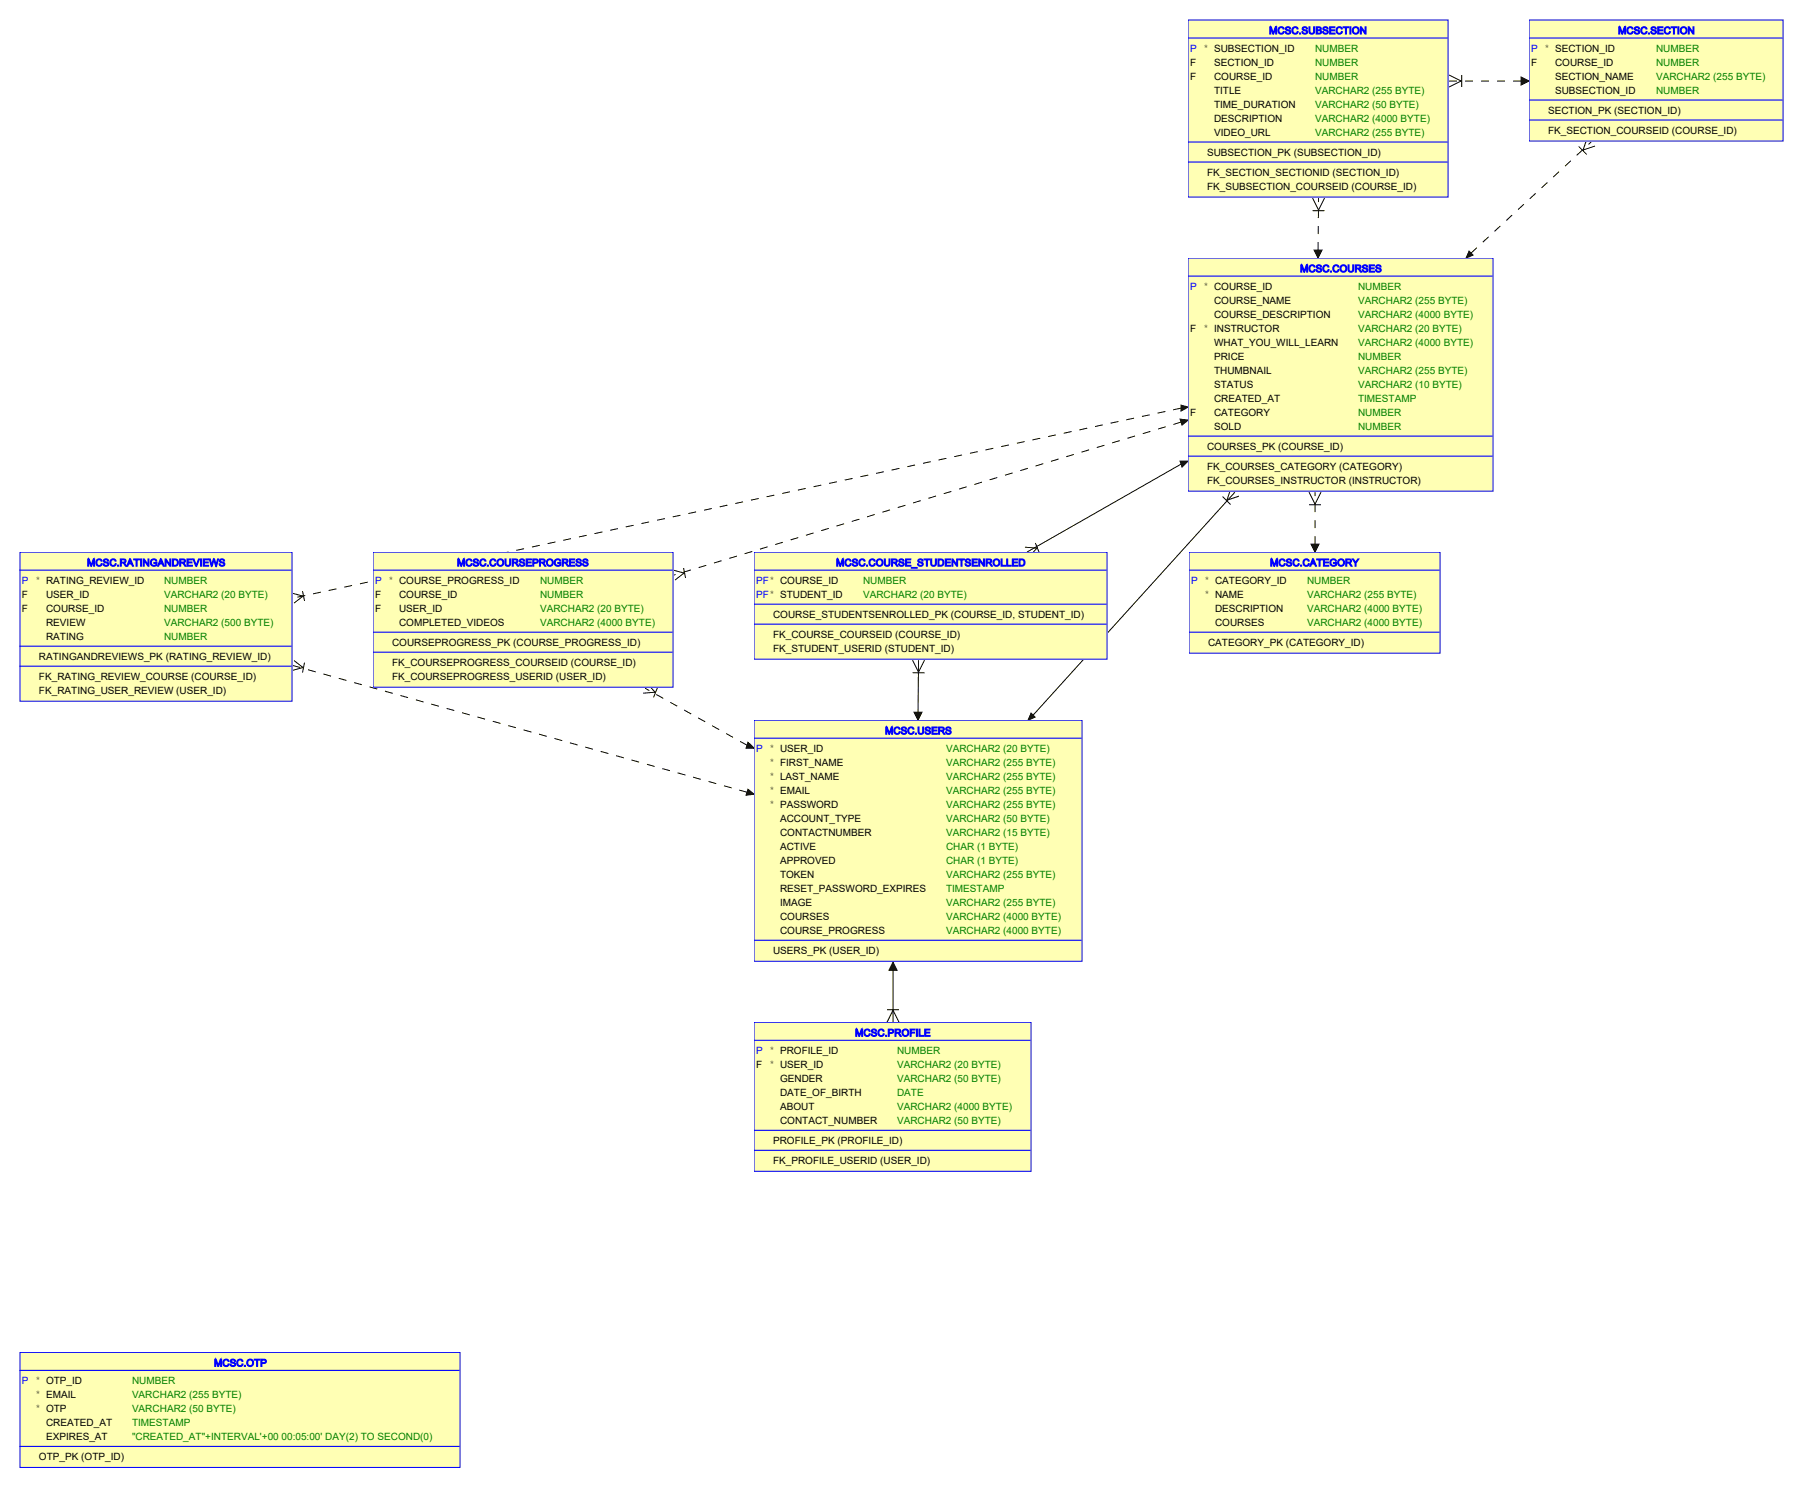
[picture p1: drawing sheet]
<svg xmlns="http://www.w3.org/2000/svg" width="290mm" height="239mm" viewBox="0 0 290 239" stroke-linecap="round" stroke-linejoin="round" font-family="sans-serif">
<defs><g id="words">
<g font-size="1.6" fill="#00f">
<text x="203.8" y="5.5">MCSC.SUBSECTION</text>
<text x="259.8" y="5.5">MCSC.SECTION</text>
<text x="191.1" y="8.4">P</text>
<text x="245.8" y="8.4">P</text>
<text x="191.1" y="46.6">P</text>
<text x="208.7" y="43.7">MCSC.COURSES</text>
<text x="3.5" y="93.8">P</text>
<text x="14" y="90.9">MCSC.RATINGANDREVIEWS</text>
<text x="60.2" y="93.8">P</text>
<text x="73.4" y="90.9">MCSC.COURSEPROGRESS</text>
<text x="121.4" y="93.8">PF* COURSE_ID</text>
<text x="134.2" y="90.9">MCSC.COURSE_STUDENTSENROLLED</text>
<text x="191.2" y="93.8">P</text>
<text x="203.9" y="90.9">MCSC.CATEGORY</text>
<text x="121.4" y="96">PF* STUDENT_ID</text>
<text x="142.1" y="117.9">MCSC.USERS</text>
<text x="121.4" y="120.7">P</text>
<text x="137.3" y="166.4">MCSC.PROFILE</text>
<text x="121.4" y="169.2">P</text>
<text x="34.4" y="219.3">MCSC.OTP</text>
<text x="3.5" y="222.2">P</text>
</g>
<g font-size="1.6">
<text x="191.1" y="10.6">F</text>
<text x="194.9" y="10.6">SECTION_ID</text>
<text x="245.8" y="10.6">F</text>
<text x="249.7" y="10.6">COURSE_ID</text>
<text x="191.1" y="12.8">F</text>
<text x="194.9" y="12.8">COURSE_ID</text>
<text x="194.9" y="15.1">TITLE</text>
<text x="194.9" y="17.3">TIME_DURATION</text>
<text x="249.7" y="12.8">SECTION_NAME</text>
<text x="249.7" y="15.1">SUBSECTION_ID</text>
<text x="194.9" y="19.6">DESCRIPTION</text>
<text x="194.9" y="21.8">VIDEO_URL</text>
<text x="248.6" y="18.3">SECTION_PK (SECTION_ID)</text>
<text x="248.6" y="21.5">FK_SECTION_COURSEID (COURSE_ID)</text>
<text x="193.8" y="25.1">SUBSECTION_PK (SUBSECTION_ID)</text>
<text x="193.8" y="28.3">FK_SECTION_SECTIONID (SECTION_ID)</text>
<text x="193.8" y="30.5">FK_SUBSECTION_COURSEID (COURSE_ID)</text>
<text x="191.1" y="53.3">F</text>
<text x="194.9" y="48.8">COURSE_NAME</text>
<text x="194.9" y="51.1">COURSE_DESCRIPTION</text>
<text x="194.9" y="55.6">WHAT_YOU_WILL_LEARN</text>
<text x="194.9" y="57.8">PRICE</text>
<text x="194.9" y="60.1">THUMBNAIL</text>
<text x="194.9" y="62.3">STATUS</text>
<text x="194.9" y="64.6">CREATED_AT</text>
<text x="191.1" y="66.8">F</text>
<text x="194.9" y="66.8">CATEGORY</text>
<text x="194.9" y="69">SOLD</text>
<text x="193.8" y="72.3">COURSES_PK (COURSE_ID)</text>
<text x="193.8" y="75.5">FK_COURSES_CATEGORY (CATEGORY)</text>
<text x="193.8" y="77.7">FK_COURSES_INSTRUCTOR (INSTRUCTOR)</text>
<text x="3.5" y="96">F</text>
<text x="3.5" y="98.3">F</text>
<text x="7.4" y="96">USER_ID</text>
<text x="7.4" y="98.3">COURSE_ID</text>
<text x="7.4" y="100.5">REVIEW</text>
<text x="60.2" y="96">F</text>
<text x="60.2" y="98.3">F</text>
<text x="64.1" y="96">COURSE_ID</text>
<text x="64.1" y="98.3">USER_ID</text>
<text x="64.1" y="100.5">COMPLETED_VIDEOS</text>
<text x="124.1" y="99.2">COURSE_STUDENTSENROLLED_PK (COURSE_ID, STUDENT_ID)</text>
<text x="195.1" y="98.3">DESCRIPTION</text>
<text x="195.1" y="100.5">COURSES</text>
<text x="6.3" y="106">RATINGANDREVIEWS_PK (RATING_REVIEW_ID)</text>
<text x="7.4" y="102.8">RATING</text>
<text x="62.9" y="103.7">COURSEPROGRESS_PK (COURSE_PROGRESS_ID)</text>
<text x="62.9" y="106.9">FK_COURSEPROGRESS_COURSEID (COURSE_ID)</text>
<text x="124.1" y="102.4">FK_COURSE_COURSEID (COURSE_ID)</text>
<text x="124.1" y="104.7">FK_STUDENT_USERID (STUDENT_ID)</text>
<text x="194" y="103.7">CATEGORY_PK (CATEGORY_ID)</text>
<text x="6.3" y="109.2">FK_RATING_REVIEW_COURSE (COURSE_ID)</text>
<text x="6.3" y="111.4">FK_RATING_USER_REVIEW (USER_ID)</text>
<text x="62.9" y="109.2">FK_COURSEPROGRESS_USERID (USER_ID)</text>
<text x="125.2" y="132">ACCOUNT_TYPE</text>
<text x="125.2" y="134.2">CONTACTNUMBER</text>
<text x="125.2" y="136.5">ACTIVE</text>
<text x="125.2" y="138.7">APPROVED</text>
<text x="125.2" y="141">TOKEN</text>
<text x="125.2" y="143.2">RESET_PASSWORD_EXPIRES</text>
<text x="125.2" y="145.5">IMAGE</text>
<text x="125.2" y="147.7">COURSES</text>
<text x="125.2" y="150">COURSE_PROGRESS</text>
<text x="124.1" y="153.2">USERS_PK (USER_ID)</text>
<text x="121.4" y="171.5">F</text>
<text x="125.2" y="173.7">GENDER</text>
<text x="125.2" y="176">DATE_OF_BIRTH</text>
<text x="125.2" y="178.2">ABOUT</text>
<text x="124.1" y="183.7">PROFILE_PK (PROFILE_ID)</text>
<text x="125.2" y="180.5">CONTACT_NUMBER</text>
<text x="124.1" y="186.9">FK_PROFILE_USERID (USER_ID)</text>
<text x="7.4" y="229">CREATED_AT</text>
<text x="7.4" y="231.2">EXPIRES_AT</text>
<text x="6.3" y="234.4">OTP_PK (OTP_ID)</text>
</g>
<g font-size="1.6" fill="#f00">
<text x="193.3" y="8.4">* SUBSECTION_ID</text>
<text x="248.1" y="8.4">* SECTION_ID</text>
<text x="193.3" y="46.6">* COURSE_ID</text>
<text x="193.3" y="53.3">* INSTRUCTOR</text>
<text x="5.8" y="93.8">* RATING_REVIEW_ID</text>
<text x="62.5" y="93.8">* COURSE_PROGRESS_ID</text>
<text x="193.5" y="93.8">* CATEGORY_ID</text>
<text x="193.5" y="96">* NAME</text>
<text x="123.6" y="120.7">* USER_ID</text>
<text x="123.6" y="123">* FIRST_NAME</text>
<text x="123.6" y="125.2">* LAST_NAME</text>
<text x="123.6" y="127.5">* EMAIL</text>
<text x="123.6" y="129.7">* PASSWORD</text>
<text x="123.6" y="169.2">* PROFILE_ID</text>
<text x="123.6" y="171.5">* USER_ID</text>
<text x="5.8" y="222.2">* OTP_ID</text>
<text x="5.8" y="224.5">* EMAIL</text>
<text x="5.8" y="226.7">* OTP</text>
</g>
<g font-size="1.6" fill="#008000">
<text x="211.2" y="8.4">NUMBER</text>
<text x="211.2" y="10.6">NUMBER</text>
<text x="265.9" y="8.4">NUMBER</text>
<text x="265.9" y="10.6">NUMBER</text>
<text x="211.2" y="12.8">NUMBER</text>
<text x="211.2" y="15.1">VARCHAR2 (255 BYTE)</text>
<text x="211.2" y="17.3">VARCHAR2 (50 BYTE)</text>
<text x="265.9" y="12.8">VARCHAR2 (255 BYTE)</text>
<text x="265.9" y="15.1">NUMBER</text>
<text x="211.2" y="19.6">VARCHAR2 (4000 BYTE)</text>
<text x="211.2" y="21.8">VARCHAR2 (255 BYTE)</text>
<text x="218.1" y="46.6">NUMBER</text>
<text x="218.1" y="48.8">VARCHAR2 (255 BYTE)</text>
<text x="218.1" y="51.1">VARCHAR2 (4000 BYTE)</text>
<text x="218.1" y="53.3">VARCHAR2 (20 BYTE)</text>
<text x="218.1" y="55.6">VARCHAR2 (4000 BYTE)</text>
<text x="218.1" y="57.8">NUMBER</text>
<text x="218.1" y="60.1">VARCHAR2 (255 BYTE)</text>
<text x="218.1" y="62.3">VARCHAR2 (10 BYTE)</text>
<text x="218.1" y="64.6">TIMESTAMP</text>
<text x="218.1" y="66.8">NUMBER</text>
<text x="218.1" y="69">NUMBER</text>
<text x="26.3" y="93.8">NUMBER</text>
<text x="86.7" y="93.8">NUMBER</text>
<text x="138.6" y="93.8">NUMBER</text>
<text x="209.9" y="93.8">NUMBER</text>
<text x="26.3" y="96">VARCHAR2 (20 BYTE)</text>
<text x="26.3" y="98.3">NUMBER</text>
<text x="26.3" y="100.5">VARCHAR2 (500 BYTE)</text>
<text x="86.7" y="96">NUMBER</text>
<text x="86.7" y="98.3">VARCHAR2 (20 BYTE)</text>
<text x="86.7" y="100.5">VARCHAR2 (4000 BYTE)</text>
<text x="138.6" y="96">VARCHAR2 (20 BYTE)</text>
<text x="209.9" y="96">VARCHAR2 (255 BYTE)</text>
<text x="209.9" y="98.3">VARCHAR2 (4000 BYTE)</text>
<text x="209.9" y="100.5">VARCHAR2 (4000 BYTE)</text>
<text x="26.3" y="102.8">NUMBER</text>
<text x="151.9" y="120.7">VARCHAR2 (20 BYTE)</text>
<text x="151.9" y="123">VARCHAR2 (255 BYTE)</text>
<text x="151.9" y="125.2">VARCHAR2 (255 BYTE)</text>
<text x="151.9" y="127.5">VARCHAR2 (255 BYTE)</text>
<text x="151.9" y="129.7">VARCHAR2 (255 BYTE)</text>
<text x="151.9" y="132">VARCHAR2 (50 BYTE)</text>
<text x="151.9" y="134.2">VARCHAR2 (15 BYTE)</text>
<text x="151.9" y="136.5">CHAR (1 BYTE)</text>
<text x="151.9" y="138.7">CHAR (1 BYTE)</text>
<text x="151.9" y="141">VARCHAR2 (255 BYTE)</text>
<text x="151.9" y="143.2">TIMESTAMP</text>
<text x="151.9" y="145.5">VARCHAR2 (255 BYTE)</text>
<text x="151.9" y="147.7">VARCHAR2 (4000 BYTE)</text>
<text x="151.9" y="150">VARCHAR2 (4000 BYTE)</text>
<text x="144" y="169.2">NUMBER</text>
<text x="144" y="171.5">VARCHAR2 (20 BYTE)</text>
<text x="144" y="173.7">VARCHAR2 (50 BYTE)</text>
<text x="144" y="176">DATE</text>
<text x="144" y="178.2">VARCHAR2 (4000 BYTE)</text>
<text x="144" y="180.5">VARCHAR2 (50 BYTE)</text>
<text x="21.2" y="222.2">NUMBER</text>
<text x="21.2" y="224.5">VARCHAR2 (255 BYTE)</text>
<text x="21.2" y="226.7">VARCHAR2 (50 BYTE)</text>
<text x="21.2" y="229">TIMESTAMP</text>
<text x="21.2" y="231.2">&quot;CREATED_AT&quot;+INTERVAL'+00 00:05:00' DAY(2) TO SECOND(0)</text>
</g>
</g></defs>
<path d="M244.2 13h-11.5M211.6 40.1l.1-8.3M236.2 40.6l19.3-17.8M189.6 65.5l-142.6 30.5M189.6 67.8l-81.4 24.5M211.2 87.4v-8.4M119.9 119.6l-16.3-9.1M119.9 127.2l-72.9-20.4" fill="none" stroke="#000" stroke-width=".16" stroke-dasharray="1.3 1.3" stroke-linecap="butt"/>
<path d="M244.2 12.4l1.3 .6-1.3 .6zM211 40.1h1.3l-.7 1.3zM235.9 40.3l.6 .6-1.1 .5zM189.6 65l1.2 .4-1.2 .6zM189.5 74h1.3l-1 1zM189.5 67.3l1.3 .1-1 .8zM210.5 87.4h1.3l-.6 1.2zM146.8 114.3h1.2l-.6 1.3zM165.6 114.5l.6 .6-1.1 .5zM120.1 126.7l1 .8-1.3 .2zM120.1 119.1l1 1h-1.3zM143.4 154.5l.6 1.3h-1.3z" fill="#000"/>
<g fill="none" stroke="#000" stroke-width=".16">
<path d="M232.7 12l1.9 1-1.9 1M234.7 12v2M244.2 12.4l1.3 .6-1.3 .6zM210.8 31.8l.9 1.9 1-1.9M210.8 33.8h1.9M253.5 23.5l1.3 1.3M254.8 22.2l-.6 1.9 1.9-.7M211 40.1h1.3l-.7 1.3zM235.9 40.3l.6 .6-1.1 .5zM189.5 74h1.3l-1 1zM189.5 67.3l1.3 .1-1 .8zM189.6 65l1.2 .4-1.2 .6z"/>
<path d="M189.6 74.5l-24.7 14.1M196.3 79.7l1.3 1.3M197.7 78.4l-.7 1.9 1.9-.7M198.3 79l-32.4 35.8M210.2 79l1 1.9 .9-1.9M46.9 95.2l1.8 .5-1.5 1.1M48.6 94.9l.3 1.6M108.1 91.5l1.7 .5-1.4 1.1M109.8 91.2l.3 1.6M164.6 87.8l1.9 .2-1.3 1.4M166.2 87.2l.7 1.6M210.2 81h1.9"/>
<path d="M210.5 87.4h1.3l-.6 1.2zM47.2 106l1.5 1.2-1.8 .4M48.9 106.4l-.3 1.6M103.9 109.7l1.3 1.4-1.9 .2M105.6 110.3l-.7 1.7M120.1 119.1l1 1h-1.3zM146.5 106l1 1.9 .9-1.9M146.5 108h1.9M146.8 114.3h1.2l-.6 1.3zM147.5 106l-.1 8.3M165.6 114.5l.6 .6-1.1 .5zM120.1 126.7l1 .8-1.3 .2z"/>
<path d="M143.4 154.5l.6 1.3h-1.3zM143.4 155.8v8.3M142.4 164.1l1-1.9 1 1.9M142.4 162.1h2"/>
</g>
<path d="M59.9 88.6h48.2v21.7h-48.2z" fill="#ffffb4"/>
<path d="M59.9 88.6h48.2v21.7h-48.2z" fill="none" stroke="#00f" stroke-width=".16"/>
<path d="M59.9 91.5h48M59.9 101.5h48M59.9 104.7h48" fill="none" stroke="#00f" stroke-width=".18"/>
<path d="M3.2 217.1h70.7v18.5h-70.7z" fill="#ffffb4"/>
<path d="M3.2 217.1h70.7v18.5h-70.7z" fill="none" stroke="#00f" stroke-width=".16"/>
<path d="M3.2 220h70.5M3.2 232.2h70.5" fill="none" stroke="#00f" stroke-width=".18"/>
<path d="M121.1 88.6h56.7v17.2h-56.7z" fill="#ffffb4"/>
<path d="M121.1 88.6h56.7v17.2h-56.7z" fill="none" stroke="#00f" stroke-width=".16"/>
<path d="M121.1 91.5h56.5M121.1 97h56.5M121.1 100.2h56.5" fill="none" stroke="#00f" stroke-width=".18"/>
<path d="M190.8 3.2h41.7v28.4h-41.7z" fill="#ffffb4"/>
<path d="M190.8 3.2h41.7v28.4h-41.7z" fill="none" stroke="#00f" stroke-width=".16"/>
<path d="M190.8 6.1h41.6M190.8 22.8h41.6M190.8 26h41.6" fill="none" stroke="#00f" stroke-width=".18"/>
<path d="M121.1 115.6h52.6v38.7h-52.6z" fill="#ffffb4"/>
<path d="M121.1 115.6h52.6v38.7h-52.6z" fill="none" stroke="#00f" stroke-width=".16"/>
<path d="M121.1 118.5h52.5M121.1 150.9h52.5" fill="none" stroke="#00f" stroke-width=".18"/>
<path d="M121.1 164.1h44.5v23.9h-44.5z" fill="#ffffb4"/>
<path d="M121.1 164.1h44.5v23.9h-44.5z" fill="none" stroke="#00f" stroke-width=".16"/>
<path d="M121.1 167h44.3M121.1 181.4h44.3M121.1 184.7h44.3" fill="none" stroke="#00f" stroke-width=".18"/>
<path d="M190.9 88.6h40.3v16.3h-40.3z" fill="#ffffb4"/>
<path d="M190.9 88.6h40.3v16.3h-40.3z" fill="none" stroke="#00f" stroke-width=".16"/>
<path d="M190.9 91.5h40.2M190.9 101.5h40.2" fill="none" stroke="#00f" stroke-width=".18"/>
<path d="M190.8 41.4h48.9v37.4h-48.9z" fill="#ffffb4"/>
<path d="M190.8 41.4h48.9v37.4h-48.9z" fill="none" stroke="#00f" stroke-width=".16"/>
<path d="M190.8 44.3h48.8M190.8 70h48.8M190.8 73.2h48.8" fill="none" stroke="#00f" stroke-width=".18"/>
<path d="M3.2 88.6h43.7v24h-43.7z" fill="#ffffb4"/>
<path d="M3.2 88.6h43.7v24h-43.7z" fill="none" stroke="#00f" stroke-width=".16"/>
<path d="M3.2 91.5h43.5M3.2 103.7h43.5M3.2 106.9h43.5" fill="none" stroke="#00f" stroke-width=".18"/>
<path d="M245.5 3.2h40.8v19.4h-40.8z" fill="#ffffb4"/>
<path d="M245.5 3.2h40.8v19.4h-40.8z" fill="none" stroke="#00f" stroke-width=".16"/>
<path d="M245.5 6.1h40.6M245.5 16.1h40.6M245.5 19.3h40.6" fill="none" stroke="#00f" stroke-width=".18"/>
<use href="#words"/>
</svg>
